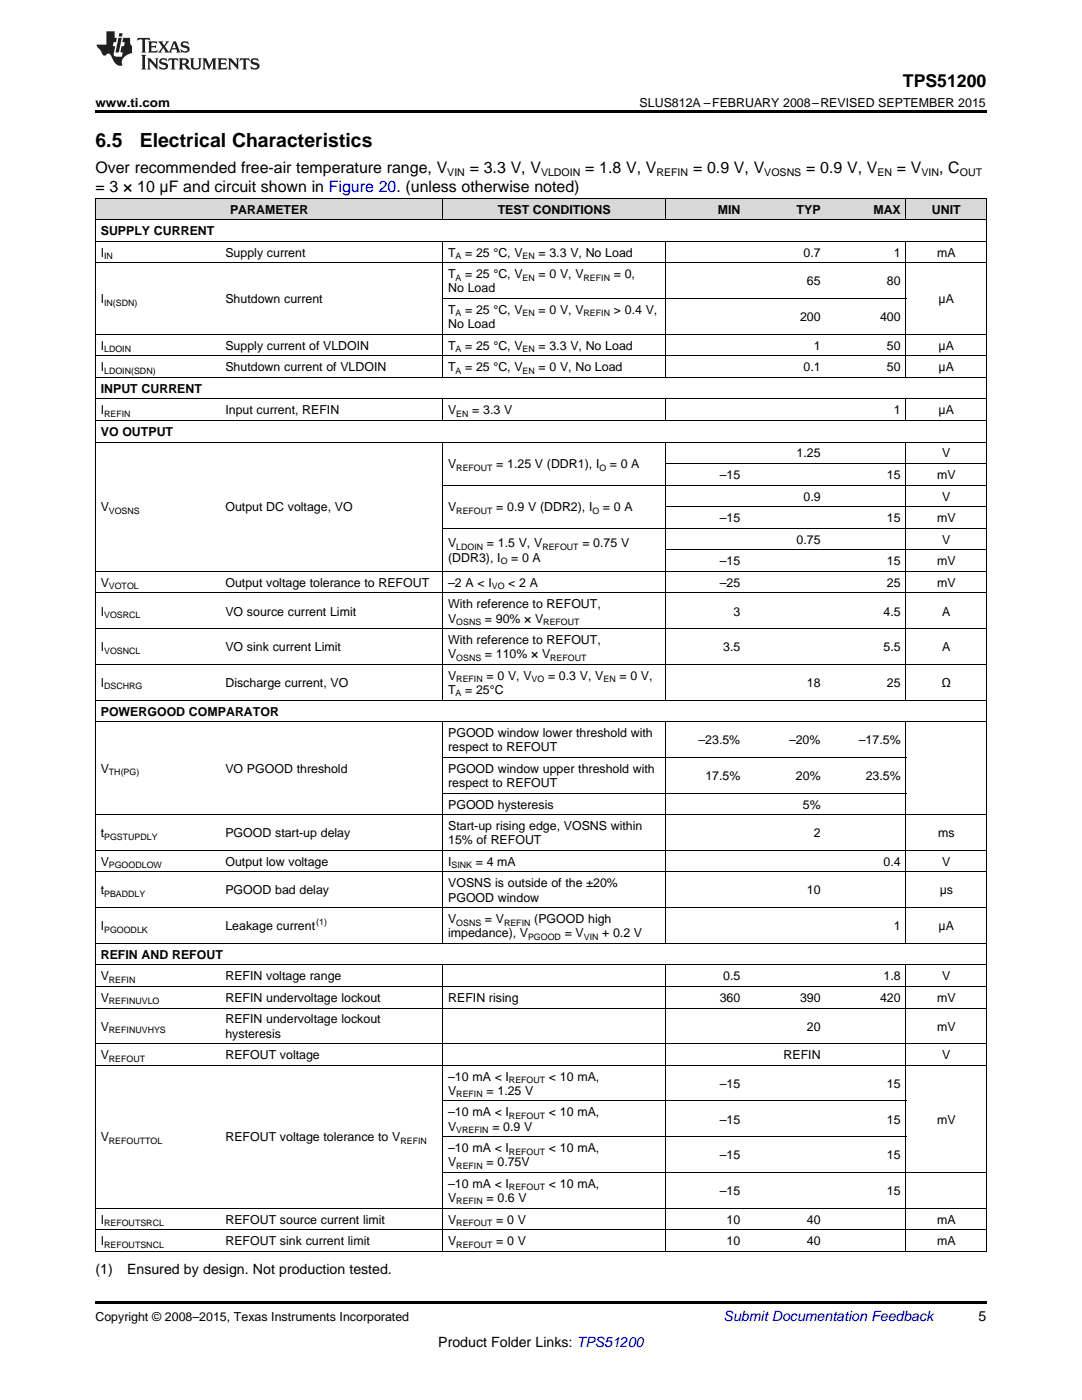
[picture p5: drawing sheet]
<svg xmlns="http://www.w3.org/2000/svg" width="216mm" height="279mm" viewBox="0 0 216 279" stroke-linecap="round" stroke-linejoin="round" font-family="sans-serif">
<defs><g id="words">
<g font-size="3.9">
<text x="19" y="29.3">6.5</text>
<text x="27.9" y="29.3">Electrical Characteristics</text>
</g>
<text font-size="3.5" x="180.2" y="17.3">TPS51200</text>
<g font-size="3.2">
<text x="19" y="34.4">Over recommended free-air temperature range, V</text>
<text x="93.7" y="34.4">= 3.3 V, V</text>
<text x="116.8" y="34.4">= 1.8 V, V</text>
<text x="138.3" y="34.4">= 0.9 V, V</text>
<text x="160.9" y="34.4">= 0.9 V, V</text>
<text x="179" y="34.4">= V</text>
<text x="187.4" y="34.4">, C</text>
<text x="19" y="38.3">= 3 × 10 μF and circuit shown in Figure 20. (unless otherwise noted)</text>
</g>
<g font-size="2.8">
<text x="19" y="254.4">(1)</text>
<text x="25.4" y="254.4">Ensured by design. Not production tested.</text>
<text x="195.3" y="263.6">5</text>
<text x="87.5" y="268.9">Product Folder Links: TPS51200</text>
</g>
<text font-size="2.8" fill="#0000c8" x="144.4" y="263.6">Submit Documentation Feedback</text>
<g font-size="2.5">
<text x="19" y="21.4">www.ti.com</text>
<text x="127.6" y="21.4">SLUS812A –FEBRUARY 2008–REVISED SEPTEMBER 2015</text>
<text x="20.1" y="46.9">SUPPLY CURRENT</text>
<text x="45.9" y="42.6">PARAMETER</text>
<text x="99.3" y="42.6">TEST CONDITIONS</text>
<text x="143.2" y="42.6">MIN</text>
<text x="159" y="42.6">TYP</text>
<text x="174.3" y="42.6">MAX</text>
<text x="185.9" y="42.6">UNIT</text>
<text x="20.1" y="51.2">I</text>
<text x="45" y="51.2">Supply current</text>
<text x="89.4" y="51.2">T</text>
<text x="92.8" y="51.2">= 25 °C, V</text>
<text x="107.5" y="51.2">= 3.3 V, No Load</text>
<text x="160.3" y="51.2">0.7</text>
<text x="178.4" y="51.2">1</text>
<text x="187" y="51.2">mA</text>
<text x="89.4" y="55.5">T</text>
<text x="89.4" y="58.3">No Load</text>
<text x="92.8" y="55.5">= 25 °C, V</text>
<text x="107.5" y="55.5">= 0 V, V</text>
<text x="122.5" y="55.5">= 0,</text>
<text x="161" y="56.9">65</text>
<text x="177" y="56.9">80</text>
<text x="20.1" y="60.5">I</text>
<text x="45" y="60.5">Shutdown current</text>
<text x="89.4" y="62.7">T</text>
<text x="89.4" y="65.5">No Load</text>
<text x="92.8" y="62.7">= 25 °C, V</text>
<text x="107.5" y="62.7">= 0 V, V</text>
<text x="122.5" y="62.7">&gt; 0.4 V,</text>
<text x="159.6" y="64.1">200</text>
<text x="175.6" y="64.1">400</text>
<text x="187.3" y="60.5">μA</text>
<text x="20.1" y="69.8">I</text>
<text x="45" y="69.8">Supply current of VLDOIN</text>
<text x="89.4" y="69.8">T</text>
<text x="92.8" y="69.8">= 25 °C, V</text>
<text x="107.5" y="69.8">= 3.3 V, No Load</text>
<text x="162.4" y="69.8">1</text>
<text x="177" y="69.8">50</text>
<text x="187.3" y="69.8">μA</text>
<text x="20.1" y="74.1">I</text>
<text x="45" y="74.1">Shutdown current of VLDOIN</text>
<text x="89.4" y="74.1">T</text>
<text x="92.8" y="74.1">= 25 °C, V</text>
<text x="107.5" y="74.1">= 0 V, No Load</text>
<text x="160.3" y="74.1">0.1</text>
<text x="177" y="74.1">50</text>
<text x="187.3" y="74.1">μA</text>
<text x="20.1" y="78.4">INPUT CURRENT</text>
<text x="20.1" y="82.7">I</text>
<text x="45" y="82.7">Input current, REFIN</text>
<text x="89.4" y="82.7">V</text>
<text x="94.2" y="82.7">= 3.3 V</text>
<text x="178.4" y="82.7">1</text>
<text x="187.3" y="82.7">μA</text>
<text x="20.1" y="87">VO OUTPUT</text>
<text x="89.4" y="93.5">V</text>
<text x="99" y="93.5">= 1.25 V (DDR1), I</text>
<text x="121.7" y="93.5">= 0 A</text>
<text x="143.6" y="95.6">–15</text>
<text x="159" y="91.3">1.25</text>
<text x="177" y="95.6">15</text>
<text x="187" y="95.6">mV</text>
<text x="188" y="91.3">V</text>
<text x="160.3" y="99.9">0.9</text>
<text x="188" y="99.9">V</text>
<text x="20.1" y="102.1">V</text>
<text x="45" y="102.1">Output DC voltage, VO</text>
<text x="89.4" y="102.1">V</text>
<text x="99" y="102.1">= 0.9 V (DDR2), I</text>
<text x="120.3" y="102.1">= 0 A</text>
<text x="143.6" y="104.2">–15</text>
<text x="177" y="104.2">15</text>
<text x="187" y="104.2">mV</text>
<text x="89.4" y="109.3">V</text>
<text x="89.4" y="112.1">(DDR3), I</text>
<text x="97.2" y="109.3">= 1.5 V, V</text>
<text x="102" y="112.1">= 0 A</text>
<text x="116.2" y="109.3">= 0.75 V</text>
<text x="143.6" y="112.8">–15</text>
<text x="159" y="108.5">0.75</text>
<text x="177" y="112.8">15</text>
<text x="187" y="112.8">mV</text>
<text x="188" y="108.5">V</text>
<text x="20.1" y="117.1">V</text>
<text x="45" y="117.1">Output voltage tolerance to REFOUT</text>
<text x="89.4" y="117.1">–2 A &lt; I</text>
<text x="101.4" y="117.1">&lt; 2 A</text>
<text x="143.6" y="117.1">–25</text>
<text x="177" y="117.1">25</text>
<text x="187" y="117.1">mV</text>
<text x="20.1" y="122.8">I</text>
<text x="45" y="122.8">VO source current Limit</text>
<text x="89.4" y="121.4">With reference to REFOUT,</text>
<text x="89.4" y="124.2">V</text>
<text x="96.8" y="124.2">= 90% × V</text>
<text x="146.4" y="122.8">3</text>
<text x="176.3" y="122.8">4.5</text>
<text x="188" y="122.8">A</text>
<text x="20.1" y="130">I</text>
<text x="45" y="130">VO sink current Limit</text>
<text x="89.4" y="128.6">With reference to REFOUT,</text>
<text x="89.4" y="131.4">V</text>
<text x="96.8" y="131.4">= 110% × V</text>
<text x="144.3" y="130">3.5</text>
<text x="176.3" y="130">5.5</text>
<text x="188" y="130">A</text>
<text x="20.1" y="137.1">I</text>
<text x="45" y="137.1">Discharge current, VO</text>
<text x="89.4" y="135.7">V</text>
<text x="97.1" y="135.7">= 0 V, V</text>
<text x="109.4" y="135.7">= 0.3 V, V</text>
<text x="123.6" y="135.7">= 0 V,</text>
<text x="161" y="137.1">18</text>
<text x="177" y="137.1">25</text>
<text x="187.9" y="137.1">Ω</text>
<text x="20.1" y="142.8">POWERGOOD COMPARATOR</text>
<text x="89.4" y="138.5">T</text>
<text x="92.8" y="138.5">= 25°C</text>
<text x="89.4" y="147.1">PGOOD window lower threshold with</text>
<text x="89.4" y="149.9">respect to REFOUT</text>
<text x="139.4" y="148.5">–23.5%</text>
<text x="157.4" y="148.5">–20%</text>
<text x="171.4" y="148.5">–17.5%</text>
<text x="20.1" y="154.2">V</text>
<text x="45" y="154.2">VO PGOOD threshold</text>
<text x="89.4" y="154.2">PGOOD window upper threshold with</text>
<text x="140.8" y="155.6">17.5%</text>
<text x="158.8" y="155.6">20%</text>
<text x="172.8" y="155.6">23.5%</text>
<text x="89.4" y="157.1">respect to REFOUT</text>
<text x="89.4" y="161.4">PGOOD hysteresis</text>
<text x="160.2" y="161.4">5%</text>
<text x="20.1" y="167.1">t</text>
<text x="45" y="167.1">PGOOD start-up delay</text>
<text x="89.4" y="165.7">Start-up rising edge, VOSNS within</text>
<text x="162.4" y="167.1">2</text>
<text x="187.2" y="167.1">ms</text>
<text x="20.1" y="172.8">V</text>
<text x="45" y="172.8">Output low voltage</text>
<text x="89.4" y="168.5">15% of REFOUT</text>
<text x="89.4" y="172.8">I</text>
<text x="94.9" y="172.8">= 4 mA</text>
<text x="176.3" y="172.8">0.4</text>
<text x="188" y="172.8">V</text>
<text x="20.1" y="178.5">t</text>
<text x="45" y="178.5">PGOOD bad delay</text>
<text x="89.4" y="177.1">VOSNS is outside of the ±20%</text>
<text x="89.4" y="179.9">PGOOD window</text>
<text x="161" y="178.5">10</text>
<text x="187.5" y="178.5">μs</text>
<text x="20.1" y="185.6">I</text>
<text x="45" y="185.6">Leakage current</text>
<text x="89.4" y="184.2">V</text>
<text x="96.8" y="184.2">= V</text>
<text x="106.6" y="184.2">(PGOOD high</text>
<text x="178.4" y="185.6">1</text>
<text x="187.3" y="185.6">μA</text>
<text x="20.1" y="191.3">REFIN AND REFOUT</text>
<text x="89.4" y="187">impedance), V</text>
<text x="112.7" y="187">= V</text>
<text x="120.2" y="187">+ 0.2 V</text>
<text x="20.1" y="195.7">V</text>
<text x="45" y="195.7">REFIN voltage range</text>
<text x="144.3" y="195.7">0.5</text>
<text x="176.3" y="195.7">1.8</text>
<text x="188" y="195.7">V</text>
<text x="20.1" y="200">V</text>
<text x="45" y="200">REFIN undervoltage lockout</text>
<text x="89.4" y="200">REFIN rising</text>
<text x="143.6" y="200">360</text>
<text x="159.6" y="200">390</text>
<text x="175.6" y="200">420</text>
<text x="187" y="200">mV</text>
<text x="20.1" y="205.7">V</text>
<text x="45" y="204.3">REFIN undervoltage lockout</text>
<text x="45" y="207.1">hysteresis</text>
<text x="161" y="205.7">20</text>
<text x="187" y="205.7">mV</text>
<text x="20.1" y="211.4">V</text>
<text x="45" y="211.4">REFOUT voltage</text>
<text x="89.4" y="215.7">–10 mA &lt; I</text>
<text x="109.5" y="215.7">&lt; 10 mA,</text>
<text x="156.4" y="211.4">REFIN</text>
<text x="188" y="211.4">V</text>
<text x="89.4" y="218.5">V</text>
<text x="97.1" y="218.5">= 1.25 V</text>
<text x="143.6" y="217.1">–15</text>
<text x="177" y="217.1">15</text>
<text x="20.1" y="227.8">V</text>
<text x="45" y="227.8">REFOUT voltage tolerance to V</text>
<text x="89.4" y="222.8">–10 mA &lt; I</text>
<text x="89.4" y="225.6">V</text>
<text x="98.2" y="225.6">= 0.9 V</text>
<text x="109.5" y="222.8">&lt; 10 mA,</text>
<text x="143.6" y="224.2">–15</text>
<text x="177" y="224.2">15</text>
<text x="187" y="224.2">mV</text>
<text x="89.4" y="229.9">–10 mA &lt; I</text>
<text x="89.4" y="232.8">V</text>
<text x="97.1" y="232.8">= 0.75V</text>
<text x="109.5" y="229.9">&lt; 10 mA,</text>
<text x="143.6" y="231.4">–15</text>
<text x="177" y="231.4">15</text>
<text x="89.4" y="237.1">–10 mA &lt; I</text>
<text x="89.4" y="239.9">V</text>
<text x="97.1" y="239.9">= 0.6 V</text>
<text x="109.5" y="237.1">&lt; 10 mA,</text>
<text x="143.6" y="238.5">–15</text>
<text x="177" y="238.5">15</text>
<text x="20.1" y="244.2">I</text>
<text x="45" y="244.2">REFOUT source current limit</text>
<text x="89.4" y="244.2">V</text>
<text x="99" y="244.2">= 0 V</text>
<text x="145" y="244.2">10</text>
<text x="161" y="244.2">40</text>
<text x="187" y="244.2">mA</text>
<text x="20.1" y="248.5">I</text>
<text x="45" y="248.5">REFOUT sink current limit</text>
<text x="89.4" y="248.5">V</text>
<text x="99" y="248.5">= 0 V</text>
<text x="145" y="248.5">10</text>
<text x="161" y="248.5">40</text>
<text x="187" y="248.5">mA</text>
<text x="19" y="263.6">Copyright © 2008–2015, Texas Instruments Incorporated</text>
</g>
<g font-size="2.1">
<text x="89.3" y="35.1">VIN</text>
<text x="108" y="35.1">VLDOIN</text>
<text x="131" y="35.1">REFIN</text>
<text x="152.5" y="35.1">VOSNS</text>
<text x="175.1" y="35.1">EN</text>
<text x="183.9" y="35.1">VIN</text>
<text x="191.5" y="35.1">OUT</text>
</g>
<g font-size="1.8">
<text x="20.8" y="51.7">IN</text>
<text x="90.9" y="51.7">A</text>
<text x="104.3" y="51.7">EN</text>
<text x="90.9" y="56">A</text>
<text x="104.3" y="56">EN</text>
<text x="116.5" y="56">REFIN</text>
<text x="20.8" y="61">IN(SDN)</text>
<text x="90.9" y="63.1">A</text>
<text x="104.3" y="63.1">EN</text>
<text x="116.5" y="63.1">REFIN</text>
<text x="20.8" y="70.3">LDOIN</text>
<text x="90.9" y="70.3">A</text>
<text x="104.3" y="70.3">EN</text>
<text x="20.8" y="74.6">LDOIN(SDN)</text>
<text x="90.9" y="74.6">A</text>
<text x="104.3" y="74.6">EN</text>
<text x="20.8" y="83.2">REFIN</text>
<text x="91.1" y="83.2">EN</text>
<text x="91.1" y="93.9">REFOUT</text>
<text x="119.6" y="93.9">O</text>
<text x="21.7" y="102.6">VOSNS</text>
<text x="91.1" y="102.6">REFOUT</text>
<text x="118.2" y="102.6">O</text>
<text x="91.1" y="109.7">LDOIN</text>
<text x="99.9" y="112.6">O</text>
<text x="108.2" y="109.7">REFOUT</text>
<text x="21.7" y="117.6">VOTOL</text>
<text x="98.1" y="117.6">VO</text>
<text x="20.8" y="123.3">VOSRCL</text>
<text x="91.1" y="124.7">OSNS</text>
<text x="108.4" y="124.7">REFOUT</text>
<text x="20.8" y="130.5">VOSNCL</text>
<text x="91.1" y="131.9">OSNS</text>
<text x="109.8" y="131.9">REFOUT</text>
<text x="20.8" y="137.6">DSCHRG</text>
<text x="91.1" y="136.2">REFIN</text>
<text x="106.1" y="136.2">VO</text>
<text x="120.4" y="136.2">EN</text>
<text x="90.9" y="139">A</text>
<text x="21.7" y="154.7">TH(PG)</text>
<text x="20.8" y="167.6">PGSTUPDLY</text>
<text x="21.7" y="173.3">PGOODLOW</text>
<text x="90.1" y="173.3">SINK</text>
<text x="20.8" y="179">PBADDLY</text>
<text x="63.1" y="184.6">(1)</text>
<text x="91.1" y="184.7">OSNS</text>
<text x="100.6" y="184.7">REFIN</text>
<text x="20.8" y="186.1">PGOODLK</text>
<text x="105.4" y="187.5">PGOOD</text>
<text x="116.5" y="187.5">VIN</text>
<text x="21.7" y="196.1">REFIN</text>
<text x="21.7" y="200.4">REFINUVLO</text>
<text x="21.7" y="206.2">REFINUVHYS</text>
<text x="21.7" y="211.9">REFOUT</text>
<text x="91.1" y="219">REFIN</text>
<text x="101.6" y="216.2">REFOUT</text>
<text x="91.1" y="226.1">VREFIN</text>
<text x="101.6" y="223.3">REFOUT</text>
<text x="21.7" y="228.3">REFOUTTOL</text>
<text x="79.9" y="228.3">REFIN</text>
<text x="91.1" y="233.3">REFIN</text>
<text x="101.6" y="230.4">REFOUT</text>
<text x="101.6" y="237.6">REFOUT</text>
<text x="20.8" y="244.7">REFOUTSRCL</text>
<text x="91.1" y="240.4">REFIN</text>
<text x="91.1" y="244.7">REFOUT</text>
<text x="20.8" y="249">REFOUTSNCL</text>
<text x="91.1" y="249">REFOUT</text>
</g>
</g></defs>
<g fill="#d8d8d8">
<path d="M19 39.6h24.9v4.3h-24.9z"/>
<path d="M43.9 39.6h44.5v4.3h-44.5z"/>
<path d="M88.4 39.6h44.4v4.3h-44.4z"/>
<path d="M132.8 39.6h16v4.3h-16z"/>
<path d="M148.8 39.6h16v4.3h-16z"/>
<path d="M164.8 39.6h16v4.3h-16z"/>
<path d="M180.8 39.6h16v4.3h-16z"/>
</g>
<path d="M19 22h177.8v.5h-177.8zM19 259.7h177.8v.5h-177.8z" fill="#000"/>
<g fill="none" stroke="#000" stroke-width=".2">
<path d="M19 39.5h177.8M19.1 39.5v210.3M88.3 39.5v4.4M132.8 39.5v4.4M180.8 39.5v4.4M196.8 39.5v210.3M19 52.4h177.8M19 48.1h177.8M19 43.8h177.8M88.3 48.2v27.2M88.4 59.6h92.4M132.8 48.2v27.2"/>
<path d="M180.8 48.2v27.2M19 79.6h177.8M19 75.3h177.8M19 71h177.8M19 66.7h177.8M88.3 79.6v4.4M132.8 79.6v4.4M180.8 79.6v4.4M19 88.2h177.8M19 83.9h177.8M88.3 88.2v51.6M88.4 96.8h108.4"/>
<path d="M132.8 88.2v51.6M132.8 92.5h64M180.8 88.2v51.6M19 118.3h177.8M19 114h177.8M88.4 105.4h108.4M132.8 109.7h64M132.8 101.1h64M19 139.7h177.8M19 132.6h177.8M19 125.5h177.8M19 144h177.8"/>
<path d="M88.3 144v44.3M88.4 158.3h92.4M88.4 151.1h92.4M132.8 144v44.3M180.8 144v44.3M19 174h177.8M19 169.7h177.8M19 162.6h177.8M19 196.9h177.8M19 192.6h177.8M19 188.3h177.8M19 181.1h177.8"/>
<path d="M88.3 192.6v57.2M132.8 192.6v57.2M180.8 192.6v57.2M19 212.6h177.8M19 208.3h177.8M19 201.2h177.8M88.4 219.7h92.4M88.4 234h108.4M88.4 226.9h92.4M19 249.7h177.8M19 245.4h177.8M19 241.1h177.8"/>
</g>
<g fill="#231f20">
<path d="M27.5 7.6l-.1 .5 .4-.2h.6v.1v2.1l-.2 .4h1l-.3-.4v-2.1l.1-.1h.5l.5 .2-.2-.5zM29.5 8.3l.2 .3v1.5l-.2 .4h1.8l.2-.6a1.04 1.04 0 0 1-1.3 .2v-.7h.6l.3 .2v-.6l-.3 .2h-.6v-.6l.8-.1 .4 .3-.2-.5zM31.5 8.3l.9 1.1-.9 1.1h.8l-.2-.2 .5-.7 .4 .7-.2 .2h1.5l-.1-.2 .1-.4h.9l.1 .4-.2 .2h1l-.3-.3-.7-1.9h-.5l-.9 2-.8-1 .9-1h-.8l.1 .3-.3 .5-.4-.6 .2-.2zM34.7 8.6l.4 1h-.7zM36.3 8.4a.63 .63 0 0 0-.2 .7 .63 .63 0 0 0 .6 .4l.6 .2 .1 .2a.75 .75 0 0 1-.7 .4 .75 .75 0 0 1-.6-.5l.1 .7 .1-.1a1.11 1.11 0 0 0 1.5-.6 1.13 1.13 0 0 0-1.2-.8l-.1-.4a1.04 1.04 0 0 1 1.2 .2l-.2-.5-.1 .1-.5-.2zM28.2 10.9l.2 .4v2.2l-.2 .4h1l-.3-.4v-2.2l.3-.4zM29.3 11.6l.3 .4v1.5l-.3 .4h.8l-.2-.4v-1.3l1.5 1.7v-1.9l.2-.4h-.7l.2 .4v.9l-1.1-1.3zM32 11.8a.62 .62 0 0 0-.2 .7 .62 .62 0 0 0 .6 .4l.6 .1 .1 .3a.76 .76 0 0 1-.7 .3 .76 .76 0 0 1-.6-.4l.1 .7 .1-.1a1.11 1.11 0 0 0 1.5-.6 1.13 1.13 0 0 0-1.2-.8l-.1-.4a1.04 1.04 0 0 1 1.2 .2l-.2-.6-.1 .1-.5-.1zM33.7 11.6l-.2 .6a.61 .61 0 0 1 .8-.3v1.6l-.2 .4h.9l-.2-.4v-1.6a.63 .63 0 0 1 .8 .3l-.2-.6zM35.6 11.6l.3 .4v1.5l-.3 .4h1l-.2-.2v-.8l.5 .2a.76 .76 0 0 0 1.2 .7l-1-1a.58 .58 0 0 0 .6-.5 .58 .58 0 0 0-.5-.6zM36.4 11.9h.1a.45 .45 0 0 1 .5 .1 .45 .45 0 0 1 .1 .5l-.7 .2zM37.9 11.6l.2 .2a2.17 2.17 0 0 0 .3 1.9 .99 .99 0 0 0 1.6-.6v-1.1l.2-.4h-.7l.2 .2a1.92 1.92 0 0 1-.2 1.8 .6 .6 0 0 1-.9-.5v-1.1l.2-.4zM40.4 11.6l.2 .4v1.5l-.2 .4h.7l-.2-.4v-1.4l.8 1.8 .8-1.8v1.4l-.2 .4h.9l-.2-.4v-1.5l.2-.4h-.8l-.6 1.5-.6-1.5zM43.4 11.6l.2 .4v1.5l-.2 .4h1.8l.2-.6a1.04 1.04 0 0 1-1.3 .1v-.6h.5l.4 .2v-.6l-.4 .2h-.5v-.7h.8l.3 .3-.1-.6zM45.5 11.6l.2 .4v1.5l-.2 .4h.7l-.2-.4v-1.3l1.5 1.7v-1.9l.2-.4h-.7l.2 .4v.9l-1.1-1.3zM47.9 11.6l-.1 .6a.61 .61 0 0 1 .8-.3v1.6l-.3 .4h1l-.3-.4 .1-1.6a.63 .63 0 0 1 .7 .3l-.1-.6zM50.2 11.8a.62 .62 0 0 0-.2 .7 .62 .62 0 0 0 .6 .4l.6 .1 .2 .3a.76 .76 0 0 1-.8 .3 .76 .76 0 0 1-.6-.4l.1 .7 .2-.1a1.11 1.11 0 0 0 1.5-.6 1.13 1.13 0 0 0-1.3-.8l-.1-.4a1.04 1.04 0 0 1 1.2 .2l-.1-.6-.2 .1-.5-.1z"/>
<path d="M21.2 6.3v2.6h-1.9l.1 .4 .7 .9a.91 .91 0 0 0 1 .8 .56 .56 0 0 1 .5-.3 .56 .56 0 0 1 .5 .3l.4 .8a1.53 1.53 0 0 0 1.9 1.2 1.54 1.54 0 0 1 1-2.1l.9-.3v-1.4a1.52 1.52 0 0 1-.3-1.6h-1.4l-.2 .8h.5l-.2 .8h-.4l-.2 1v.2l.4 .1-.2 .8a1.93 1.93 0 0 1-1.6-.3l.3-1.8h-.5l.2-.8h.4l.2-.8h-.4v-1.3zM23.6 7.6l-.6 2.9h.7l.6-2.9zM23.8 6.6l-.1 .7h.6l.2-.7z"/>
</g>
<use href="#words"/>
</svg>
